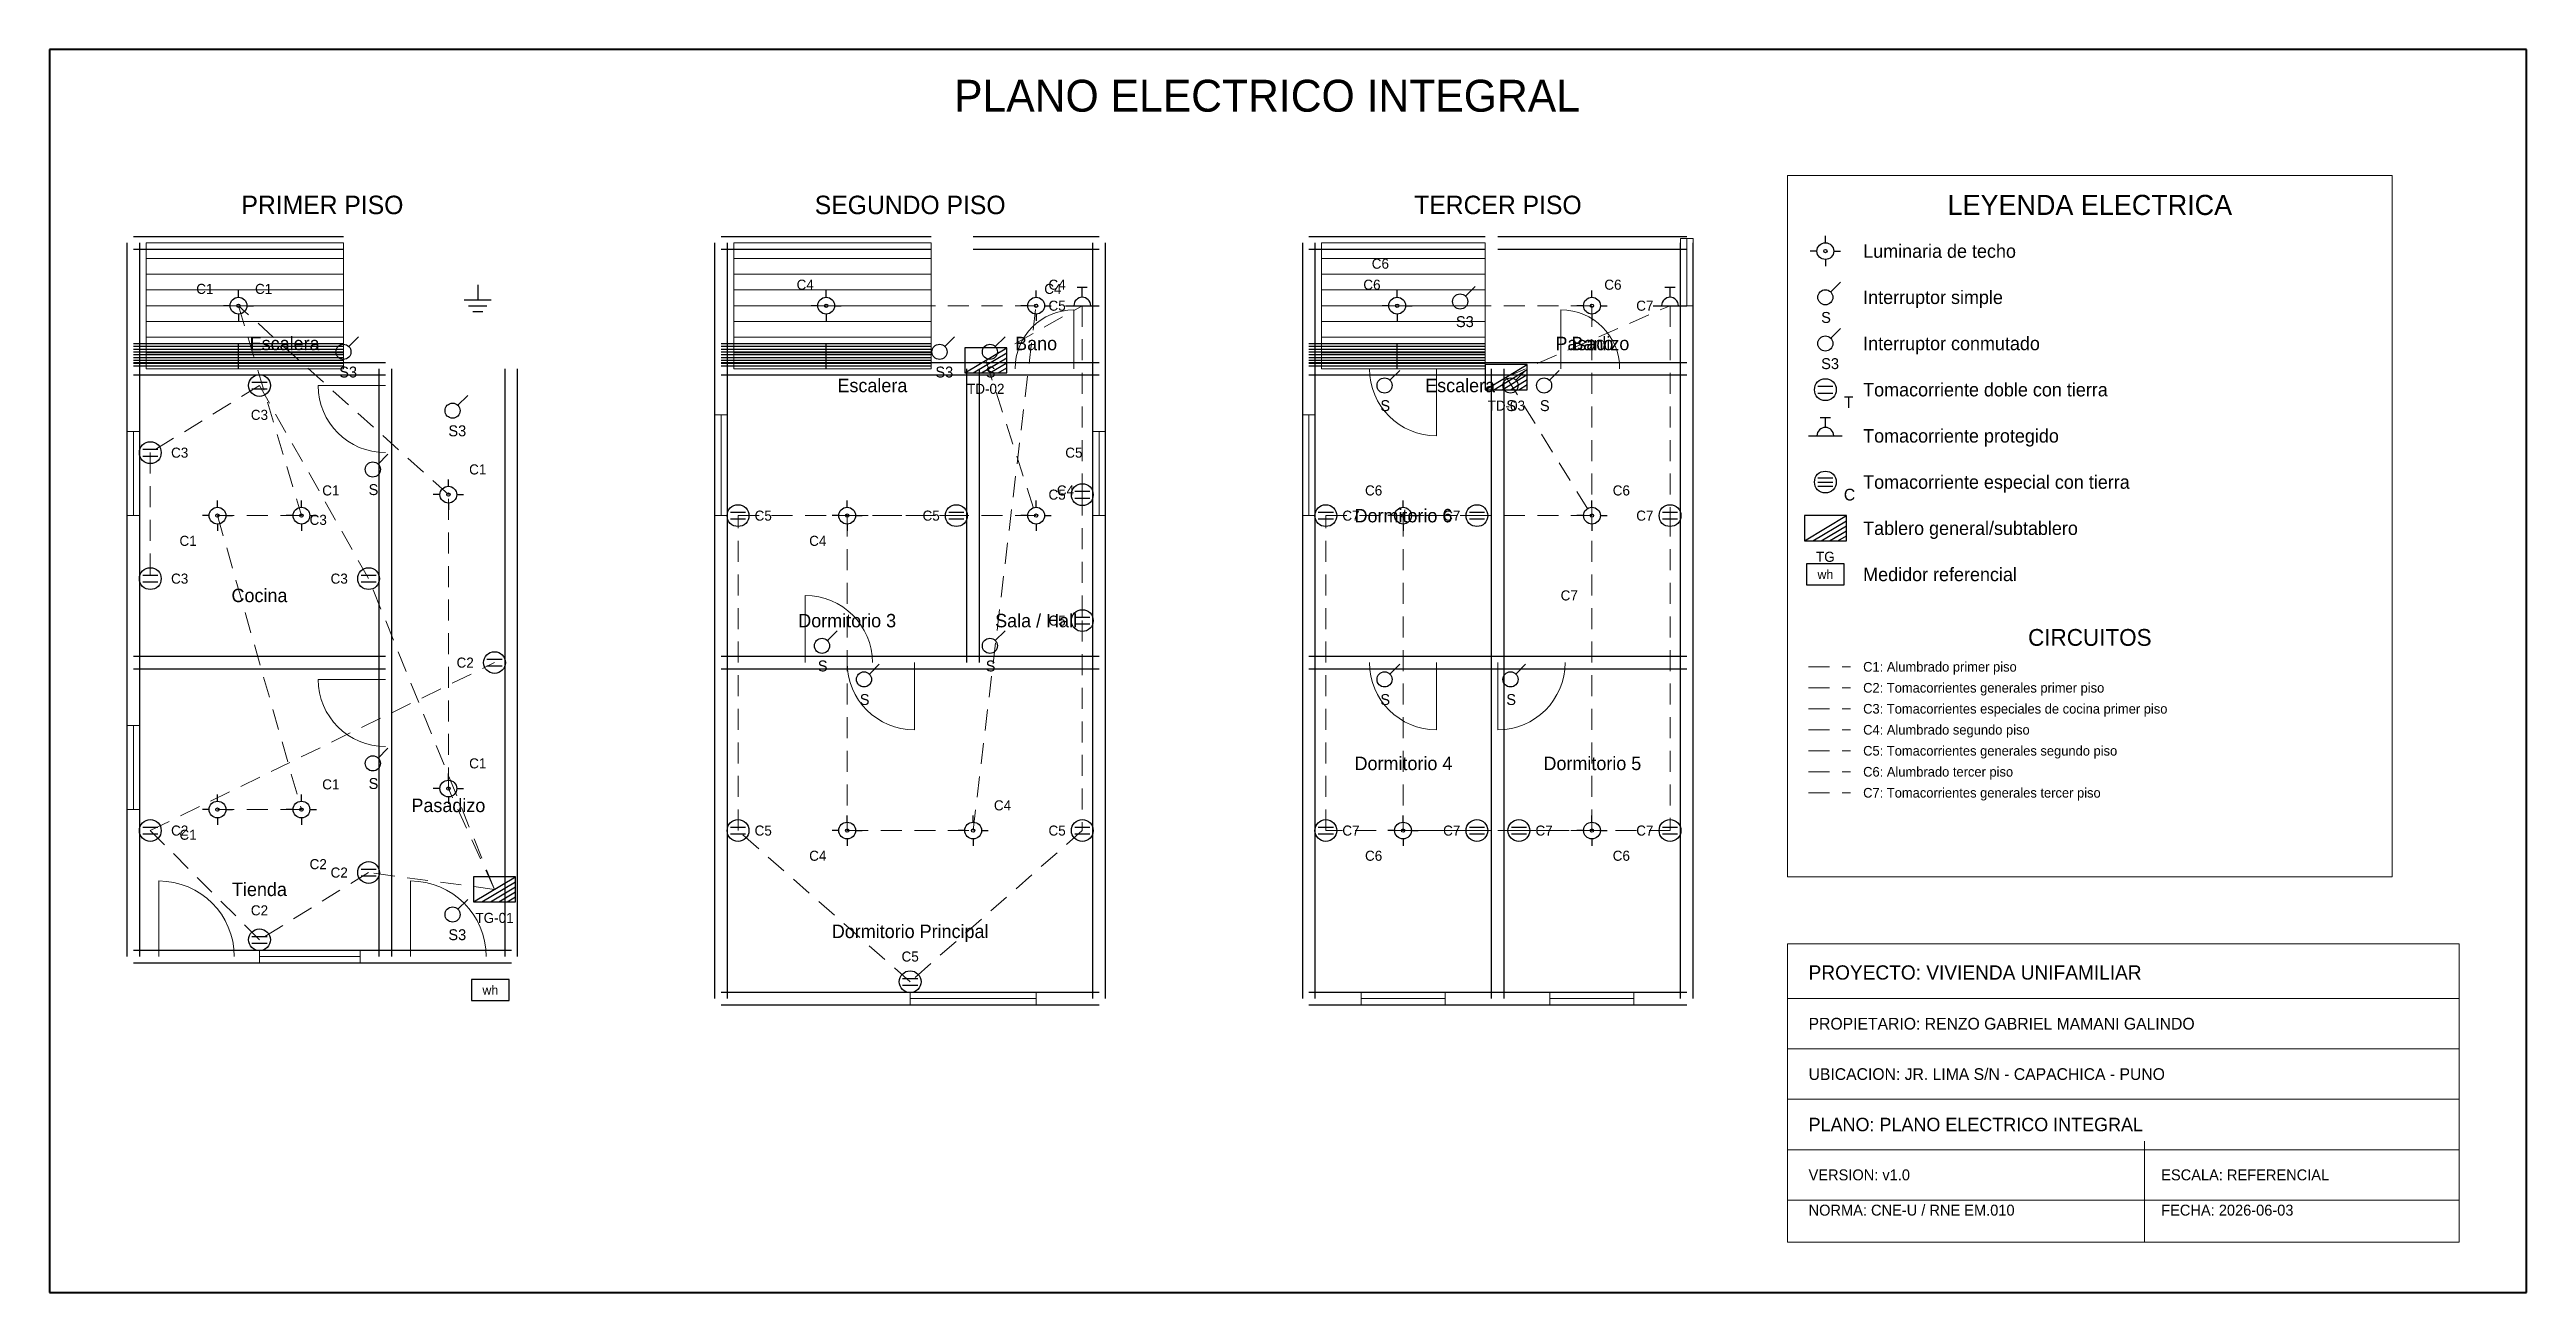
# Model space of a CAD drawing. Header units: metres. Extents: x -1 to 28.5, y -1 to 13.8.
import ezdxf
from ezdxf.enums import TextEntityAlignment as Align

# ---------------------------------------------------------------- set-up
doc = ezdxf.new("R2010")
doc.units = ezdxf.units.M
doc.linetypes.add('DASHED', pattern=[0.4, 0.25, -0.15])
for name, color, linetype, lineweight, true_color in [('ARQ_ESCALERAS', 7, 'CONTINUOUS', 15, 0x787878), ('ARQ_MUROS', 7, 'CONTINUOUS', 25, 0x141414), ('ARQ_PUERTAS', 7, 'CONTINUOUS', 15, 0x787878), ('ARQ_TEXTOS', 7, 'CONTINUOUS', 13, 0x787878), ('ARQ_VENTANAS', 7, 'CONTINUOUS', 15, 0x1496aa), ('ELEC_CIRCUITO_C1', 7, 'DASHED', 20, 0xdc7d19), ('ELEC_CIRCUITO_C2', 7, 'DASHED', 20, 0x2355b4), ('ELEC_CIRCUITO_C3', 7, 'DASHED', 20, 0xc81e1e), ('ELEC_CIRCUITO_C4', 7, 'DASHED', 20, 0xdc7d19), ('ELEC_CIRCUITO_C5', 7, 'DASHED', 20, 0x2355b4), ('ELEC_CIRCUITO_C6', 7, 'DASHED', 20, 0xdc7d19), ('ELEC_CIRCUITO_C7', 7, 'DASHED', 20, 0x2355b4), ('ELEC_INTERRUPTORES', 7, 'CONTINUOUS', 25, 0xdc7d19), ('ELEC_LEYENDA', 7, 'CONTINUOUS', 18, 0x141414), ('ELEC_LUMINARIAS', 7, 'CONTINUOUS', 25, 0xdc7d19), ('ELEC_MEDIDOR', 7, 'CONTINUOUS', 25, 0x1e8246), ('ELEC_PUESTA_TIERRA', 7, 'CONTINUOUS', 25, 0x1e8246), ('ELEC_ROTULO', 7, 'CONTINUOUS', 20, 0x141414), ('ELEC_TABLEROS', 7, 'CONTINUOUS', 30, 0xc81e1e), ('ELEC_TEXTOS', 7, 'CONTINUOUS', 13, 0x141414), ('ELEC_TOMACORRIENTES', 7, 'CONTINUOUS', 25, 0x2355b4), ('MARCO', 7, 'CONTINUOUS', 40, 0x141414)]:
    doc.layers.add(name, color=color, linetype=linetype, lineweight=lineweight, true_color=true_color)

msp = doc.modelspace()

# ---------------------------------------------------------------- texts
at = {"layer": 'ARQ_TEXTOS'}
for s, p in [('Escalera', (1.8, 10.3)), ('Bano', (10.75, 10.3)), ('Pasadizo', (17.375, 10.3)), ('Bano', (17.375, 10.3)), ('Escalera', (8.8, 9.8)), ('Escalera', (15.8, 9.8)), ('Dormitorio 6', (15.125, 8.25)), ('Cocina', (1.5, 7.3)), ('Dormitorio 3', (8.5, 7)), ('Sala / Hall', (10.75, 7)), ('Dormitorio 4', (15.125, 5.3)), ('Dormitorio 5', (17.375, 5.3)), ('Pasadizo', (3.75, 4.8)), ('Tienda', (1.5, 3.8)), ('Dormitorio Principal', (9.25, 3.3))]:
    msp.add_text(s, height=0.16, dxfattribs=at).set_placement(p, align=Align.MIDDLE_CENTER)
at = {"layer": 'ELEC_INTERRUPTORES'}
for s, p in [('S3', (15.75, 10.56)), ('S', (20.1, 10.61)), ('S3', (20.1, 10.06)), ('S3', (2.45, 9.96)), ('S3', (9.55, 9.96)), ('S', (10.15, 9.96)), ('S', (14.85, 9.56)), ('S', (16.35, 9.56)), ('S', (16.75, 9.56)), ('S3', (3.75, 9.26)), ('S', (2.8, 8.56)), ('S', (8.15, 6.46)), ('S', (10.15, 6.46)), ('S', (8.65, 6.06)), ('S', (14.85, 6.06)), ('S', (16.35, 6.06)), ('S', (2.8, 5.06)), ('S3', (3.75, 3.26))]:
    msp.add_text(s, height=0.13, dxfattribs=at).set_placement(p, align=Align.MIDDLE_LEFT)
at = {"layer": 'ELEC_LEYENDA'}
for s, height, p in [('LEYENDA ELECTRICA', 0.24, (23.3, 11.95)), ('CIRCUITOS', 0.2, (23.3, 6.8))]:
    msp.add_text(s, height=height, dxfattribs=at).set_placement(p, align=Align.MIDDLE_CENTER)
for s, height, p in [('Luminaria de techo', 0.16, (20.6, 11.4)), ('Interruptor simple', 0.16, (20.6, 10.85)), ('Interruptor conmutado', 0.16, (20.6, 10.3)), ('Tomacorriente doble con tierra', 0.16, (20.6, 9.75)), ('Tomacorriente protegido', 0.16, (20.6, 9.2)), ('Tomacorriente especial con tierra', 0.16, (20.6, 8.65)), ('Tablero general/subtablero', 0.16, (20.6, 8.1)), ('Medidor referencial', 0.16, (20.6, 7.55)), ('C1: Alumbrado primer piso', 0.115, (20.6, 6.45)), ('C2: Tomacorrientes generales primer piso', 0.115, (20.6, 6.2)), ('C3: Tomacorrientes especiales de cocina primer piso', 0.115, (20.6, 5.95)), ('C4: Alumbrado segundo piso', 0.115, (20.6, 5.7)), ('C5: Tomacorrientes generales segundo piso', 0.115, (20.6, 5.45)), ('C6: Alumbrado tercer piso', 0.115, (20.6, 5.2)), ('C7: Tomacorrientes generales tercer piso', 0.115, (20.6, 4.95))]:
    msp.add_text(s, height=height, dxfattribs=at).set_placement(p, align=Align.MIDDLE_LEFT)
at = {"layer": 'ELEC_MEDIDOR'}
for p in [(20.15, 7.55), (4.25, 2.6)]:
    msp.add_text('wh', height=0.11, dxfattribs=at).set_placement(p, align=Align.MIDDLE_CENTER)
at = {"layer": 'ELEC_ROTULO'}
msp.add_text('PLANO ELECTRICO INTEGRAL', height=0.38, dxfattribs=at).set_placement((13.5, 13.25), align=Align.MIDDLE_CENTER)
for s, height, p in [('PROYECTO: VIVIENDA UNIFAMILIAR', 0.17, (19.95, 2.81)), ('PROPIETARIO: RENZO GABRIEL MAMANI GALINDO', 0.14, (19.95, 2.2)), ('UBICACION: JR. LIMA S/N - CAPACHICA - PUNO', 0.14, (19.95, 1.6)), ('PLANO: PLANO ELECTRICO INTEGRAL', 0.16, (19.95, 1)), ('VERSION: v1.0', 0.13, (19.95, 0.4)), ('ESCALA: REFERENCIAL', 0.13, (24.15, 0.4)), ('NORMA: CNE-U / RNE EM.010', 0.13, (19.95, -0.02)), ('FECHA: 2026-06-03', 0.13, (24.15, -0.02))]:
    msp.add_text(s, height=height, dxfattribs=at).set_placement(p, align=Align.MIDDLE_LEFT)
at = {"layer": 'ELEC_TABLEROS'}
for s, p in [('TD-02', (10.15, 9.76)), ('TD-03', (16.35, 9.56)), ('TG', (20.15, 7.76)), ('TG-01', (4.3, 3.46))]:
    msp.add_text(s, height=0.12, dxfattribs=at).set_placement(p, align=Align.MIDDLE_CENTER)
at = {"layer": 'ELEC_TEXTOS'}
for s, height, p in [('PRIMER PISO', 0.22, (2.25, 11.95)), ('SEGUNDO PISO', 0.22, (9.25, 11.95)), ('TERCER PISO', 0.22, (16.25, 11.95)), ('C6', 0.12, (14.85, 11.25)), ('C1', 0.12, (0.85, 10.95)), ('C1', 0.12, (1.55, 10.95)), ('C4', 0.12, (8, 11)), ('C4', 0.12, (10.95, 10.95)), ('C4', 0.12, (11, 11)), ('C6', 0.12, (14.75, 11)), ('C6', 0.12, (17.62, 11)), ('C5', 0.12, (11, 10.75)), ('C7', 0.12, (18, 10.75)), ('C3', 0.12, (1.5, 9.45)), ('C3', 0.12, (0.55, 9)), ('C1', 0.12, (4.1, 8.8)), ('C5', 0.12, (11.2, 9)), ('C1', 0.12, (2.35, 8.55)), ('C5', 0.12, (11, 8.5)), ('C4', 0.12, (11.1, 8.55)), ('C6', 0.12, (14.77, 8.55)), ('C6', 0.12, (17.72, 8.55)), ('C3', 0.12, (2.2, 8.2)), ('C5', 0.12, (7.5, 8.25)), ('C5', 0.12, (9.5, 8.25)), ('C7', 0.12, (14.5, 8.25)), ('C7', 0.12, (15.7, 8.25)), ('C7', 0.12, (18, 8.25)), ('C1', 0.12, (0.65, 7.95)), ('C4', 0.12, (8.15, 7.95)), ('C3', 0.12, (0.55, 7.5)), ('C3', 0.12, (2.45, 7.5)), ('C7', 0.12, (17.1, 7.3)), ('C5', 0.12, (11, 7)), ('C2', 0.12, (3.95, 6.5)), ('C1', 0.12, (4.1, 5.3)), ('C1', 0.12, (2.35, 5.05)), ('C4', 0.12, (10.35, 4.8)), ('C2', 0.12, (0.55, 4.5)), ('C1', 0.12, (0.65, 4.45)), ('C5', 0.12, (7.5, 4.5)), ('C5', 0.12, (11, 4.5)), ('C7', 0.12, (14.5, 4.5)), ('C7', 0.12, (15.7, 4.5)), ('C7', 0.12, (16.8, 4.5)), ('C7', 0.12, (18, 4.5)), ('C2', 0.12, (2.2, 4.1)), ('C4', 0.12, (8.15, 4.2)), ('C6', 0.12, (14.77, 4.2)), ('C6', 0.12, (17.72, 4.2)), ('C2', 0.12, (2.45, 4)), ('C2', 0.12, (1.5, 3.55)), ('C5', 0.12, (9.25, 3))]:
    msp.add_text(s, height=height, dxfattribs=at).set_placement(p, align=Align.MIDDLE_CENTER)
at = {"layer": 'ELEC_TOMACORRIENTES'}
for s, p in [('T', (20.37, 9.6)), ('C', (20.37, 8.5))]:
    msp.add_text(s, height=0.14, dxfattribs=at).set_placement(p, align=Align.MIDDLE_LEFT)

# ---------------------------------------------------------------- linework, layer by layer
at = {"layer": 'ARQ_ESCALERAS'}
for p, q in [((0.15, 10), (0.15, 11.5)), ((0.15, 11.5), (2.5, 11.5)), ((0.15, 11.312), (2.5, 11.312)), ((2.5, 10), (2.5, 11.5)), ((7.15, 10), (7.15, 11.5)), ((7.15, 11.5), (9.5, 11.5)), ((7.15, 11.312), (9.5, 11.312)), ((9.5, 10), (9.5, 11.5)), ((14.15, 10), (14.15, 11.5)), ((14.15, 11.5), (16.1, 11.5)), ((14.15, 11.312), (16.1, 11.312)), ((16.1, 10), (16.1, 11.5)), ((0.15, 11.125), (2.5, 11.125)), ((0.15, 10.938), (2.5, 10.938)), ((7.15, 11.125), (9.5, 11.125)), ((7.15, 10.938), (9.5, 10.938)), ((14.15, 11.125), (16.1, 11.125)), ((14.15, 10.938), (16.1, 10.938)), ((0.15, 10.75), (2.5, 10.75)), ((7.15, 10.75), (9.5, 10.75)), ((14.15, 10.75), (16.1, 10.75)), ((0.15, 10.562), (2.5, 10.562)), ((0.15, 10.375), (2.5, 10.375)), ((7.15, 10.562), (9.5, 10.562)), ((7.15, 10.375), (9.5, 10.375)), ((14.15, 10.562), (16.1, 10.562)), ((14.15, 10.375), (16.1, 10.375)), ((0.15, 10.188), (2.5, 10.188)), ((7.15, 10.188), (9.5, 10.188)), ((14.15, 10.188), (16.1, 10.188)), ((0.15, 10), (2.5, 10)), ((7.15, 10), (9.5, 10)), ((14.15, 10), (16.1, 10))]:
    msp.add_line(p, q, dxfattribs=at)
at = {"layer": 'ARQ_MUROS'}
for p, q in [((0, 11.575), (2.5, 11.575)), ((7, 11.575), (9.5, 11.575)), ((10, 11.575), (11.5, 11.575)), ((14, 11.575), (16.1, 11.575)), ((16.25, 11.575), (18.5, 11.575)), ((-0.075, 10), (-0.075, 11.5)), ((0, 11.425), (2.5, 11.425)), ((0.075, 10), (0.075, 11.5)), ((6.925, 10), (6.925, 11.5)), ((7, 11.425), (9.5, 11.425)), ((7.075, 10), (7.075, 11.5)), ((10, 11.425), (11.5, 11.425)), ((11.425, 10), (11.425, 11.5)), ((11.575, 10), (11.575, 11.5)), ((13.925, 10), (13.925, 11.5)), ((14, 11.425), (16.1, 11.425)), ((14.075, 10), (14.075, 11.5)), ((16.25, 11.425), (18.5, 11.425)), ((18.425, 10), (18.425, 11.5)), ((18.575, 10), (18.575, 11.5)), ((0, 10.3), (2.5, 10.3)), ((0, 10.267), (1.25, 10.267)), ((0, 10.233), (1.25, 10.233)), ((0, 10.2), (1.25, 10.2)), ((0, 10.167), (1.25, 10.167)), ((0, 10.133), (1.25, 10.133)), ((0, 10.1), (1.25, 10.1)), ((0, 10.075), (3, 10.075)), ((0, 10.075), (2.5, 10.075)), ((0, 10.067), (1.25, 10.067)), ((0, 10.033), (1.25, 10.033)), ((1.25, 10), (1.25, 10.3)), ((1.25, 10.267), (2.5, 10.267)), ((1.25, 10.233), (2.5, 10.233)), ((1.25, 10.2), (2.5, 10.2)), ((1.25, 10.167), (2.5, 10.167)), ((1.25, 10.133), (2.5, 10.133)), ((1.25, 10.1), (2.5, 10.1)), ((1.25, 10.067), (2.5, 10.067)), ((1.25, 10.033), (2.5, 10.033)), ((7, 10.3), (9.5, 10.3)), ((7, 10.267), (8.25, 10.267)), ((7, 10.233), (8.25, 10.233)), ((7, 10.2), (8.25, 10.2)), ((7, 10.167), (8.25, 10.167)), ((7, 10.133), (8.25, 10.133)), ((7, 10.1), (8.25, 10.1)), ((7, 10.075), (9.5, 10.075)), ((7, 10.075), (10, 10.075)), ((7, 10.067), (8.25, 10.067)), ((7, 10.033), (8.25, 10.033)), ((8.25, 10), (8.25, 10.3)), ((8.25, 10.267), (9.5, 10.267)), ((8.25, 10.233), (9.5, 10.233)), ((8.25, 10.2), (9.5, 10.2)), ((8.25, 10.167), (9.5, 10.167)), ((8.25, 10.133), (9.5, 10.133)), ((8.25, 10.1), (9.5, 10.1)), ((8.25, 10.067), (9.5, 10.067)), ((8.25, 10.033), (9.5, 10.033)), ((10, 10.075), (11.5, 10.075)), ((14, 10.3), (16.1, 10.3)), ((14, 10.267), (15.05, 10.267)), ((14, 10.233), (15.05, 10.233)), ((14, 10.2), (15.05, 10.2)), ((14, 10.167), (15.05, 10.167)), ((14, 10.133), (15.05, 10.133)), ((14, 10.1), (15.05, 10.1)), ((14, 10.075), (16.25, 10.075)), ((14, 10.075), (16.1, 10.075)), ((14, 10.067), (15.05, 10.067)), ((14, 10.033), (15.05, 10.033)), ((15.05, 10), (15.05, 10.3)), ((15.05, 10.267), (16.1, 10.267)), ((15.05, 10.233), (16.1, 10.233)), ((15.05, 10.2), (16.1, 10.2)), ((15.05, 10.167), (16.1, 10.167)), ((15.05, 10.133), (16.1, 10.133)), ((15.05, 10.1), (16.1, 10.1)), ((15.05, 10.067), (16.1, 10.067)), ((15.05, 10.033), (16.1, 10.033)), ((16.25, 10.075), (18.5, 10.075)), ((-0.075, 6.5), (-0.075, 10)), ((0, 9.925), (3, 9.925)), ((0, 9.925), (2.5, 9.925)), ((0.075, 6.5), (0.075, 10)), ((2.925, 6.5), (2.925, 10)), ((2.925, 3), (2.925, 10)), ((3.075, 6.5), (3.075, 10)), ((3.075, 3), (3.075, 10)), ((4.425, 3), (4.425, 10)), ((4.575, 3), (4.575, 10)), ((6.925, 6.5), (6.925, 10)), ((7, 9.925), (9.5, 9.925)), ((7, 9.925), (10, 9.925)), ((7.075, 6.5), (7.075, 10)), ((9.925, 6.5), (9.925, 10)), ((10, 9.925), (11.5, 9.925)), ((10.075, 6.5), (10.075, 10)), ((11.425, 6.5), (11.425, 10)), ((11.575, 6.5), (11.575, 10)), ((13.925, 6.5), (13.925, 10)), ((14, 9.925), (16.25, 9.925)), ((14, 9.925), (16.1, 9.925)), ((14.075, 6.5), (14.075, 10)), ((16.175, 6.5), (16.175, 10)), ((16.25, 9.925), (18.5, 9.925)), ((16.325, 6.5), (16.325, 10)), ((18.425, 6.5), (18.425, 10)), ((18.575, 6.5), (18.575, 10)), ((-0.075, 3), (-0.075, 6.5)), ((0, 6.575), (3, 6.575)), ((0.075, 3), (0.075, 6.5)), ((2.925, 3), (2.925, 6.5)), ((3.075, 3), (3.075, 6.5)), ((6.925, 2.5), (6.925, 6.5)), ((7, 6.575), (10, 6.575)), ((7, 6.575), (11.5, 6.575)), ((7.075, 2.5), (7.075, 6.5)), ((10, 6.575), (11.5, 6.575)), ((11.425, 2.5), (11.425, 6.5)), ((11.575, 2.5), (11.575, 6.5)), ((13.925, 2.5), (13.925, 6.5)), ((14, 6.575), (16.25, 6.575)), ((14.075, 2.5), (14.075, 6.5)), ((16.175, 2.5), (16.175, 6.5)), ((16.25, 6.575), (18.5, 6.575)), ((16.325, 2.5), (16.325, 6.5)), ((18.425, 2.5), (18.425, 6.5)), ((18.575, 2.5), (18.575, 6.5)), ((0, 6.425), (3, 6.425)), ((7, 6.425), (10, 6.425)), ((7, 6.425), (11.5, 6.425)), ((10, 6.425), (11.5, 6.425)), ((14, 6.425), (16.25, 6.425)), ((16.25, 6.425), (18.5, 6.425)), ((0, 3.075), (3, 3.075)), ((3, 3.075), (4.5, 3.075)), ((0, 2.925), (3, 2.925)), ((3, 2.925), (4.5, 2.925)), ((7, 2.575), (11.5, 2.575)), ((7, 2.425), (11.5, 2.425)), ((14, 2.575), (16.25, 2.575)), ((14, 2.425), (16.25, 2.425)), ((16.25, 2.575), (18.5, 2.575)), ((16.25, 2.425), (18.5, 2.425))]:
    msp.add_line(p, q, dxfattribs=at)
at = {"layer": 'ARQ_PUERTAS'}
for p, q in [((11.2, 10), (11.2, 10.7)), ((17, 10), (17, 10.7)), ((3, 9.8), (2.2, 9.8)), ((15.52, 10), (15.52, 9.2)), ((8, 6.5), (8, 7.3)), ((9.3, 6.5), (9.3, 5.7)), ((15.52, 6.5), (15.52, 5.7)), ((16.25, 6.5), (16.25, 5.7)), ((3, 6.3), (2.2, 6.3)), ((0.3, 3), (0.3, 3.9)), ((3.3, 3), (3.3, 3.9))]:
    msp.add_line(p, q, dxfattribs=at)
for centre, radius, start, end in [((11.2, 10), 0.7, 90, 180), ((17, 10), 0.7, 0, 90), ((3, 9.8), 0.8, 180, -90), ((15.52, 10), 0.8, 180, -90), ((8, 6.5), 0.8, 0, 90), ((9.3, 6.5), 0.8, 180, -90), ((15.52, 6.5), 0.8, 180, -90), ((16.25, 6.5), 0.8, -90, 0), ((3, 6.3), 0.8, 180, -90), ((0.3, 3), 0.9, 0, 90), ((3.3, 3), 0.9, 0, 90)]:
    msp.add_arc(centre, radius, start, end, dxfattribs=at)
at = {"layer": 'ARQ_VENTANAS'}
for p, q in [((18.575, 11.55), (18.425, 11.55)), ((18.425, 11.55), (18.425, 10.75)), ((18.5, 10.75), (18.5, 11.55)), ((18.575, 10.75), (18.575, 11.55)), ((18.425, 10.75), (18.575, 10.75)), ((7.075, 9.45), (6.925, 9.45)), ((6.925, 9.45), (6.925, 8.25)), ((7, 8.25), (7, 9.45)), ((7.075, 8.25), (7.075, 9.45)), ((14.075, 9.45), (13.925, 9.45)), ((13.925, 9.45), (13.925, 8.25)), ((14, 8.25), (14, 9.45)), ((14.075, 8.25), (14.075, 9.45)), ((0.075, 9.25), (-0.075, 9.25)), ((-0.075, 9.25), (-0.075, 8.25)), ((0, 8.25), (0, 9.25)), ((0.075, 8.25), (0.075, 9.25)), ((11.575, 9.25), (11.425, 9.25)), ((11.425, 9.25), (11.425, 8.25)), ((11.5, 8.25), (11.5, 9.25)), ((11.575, 8.25), (11.575, 9.25)), ((-0.075, 8.25), (0.075, 8.25)), ((6.925, 8.25), (7.075, 8.25)), ((11.425, 8.25), (11.575, 8.25)), ((13.925, 8.25), (14.075, 8.25)), ((0.075, 5.75), (-0.075, 5.75)), ((-0.075, 5.75), (-0.075, 4.75)), ((0, 4.75), (0, 5.75)), ((0.075, 4.75), (0.075, 5.75)), ((-0.075, 4.75), (0.075, 4.75)), ((2.7, 3.075), (1.5, 3.075)), ((1.5, 3.075), (1.5, 2.925)), ((1.5, 3), (2.7, 3)), ((2.7, 2.925), (2.7, 3.075)), ((1.5, 2.925), (2.7, 2.925)), ((10.75, 2.575), (9.25, 2.575)), ((9.25, 2.575), (9.25, 2.425)), ((9.25, 2.5), (10.75, 2.5)), ((9.25, 2.425), (10.75, 2.425)), ((10.75, 2.425), (10.75, 2.575)), ((15.62, 2.575), (14.62, 2.575)), ((14.62, 2.575), (14.62, 2.425)), ((14.62, 2.5), (15.62, 2.5)), ((14.62, 2.425), (15.62, 2.425)), ((15.62, 2.425), (15.62, 2.575)), ((17.87, 2.575), (16.87, 2.575)), ((16.87, 2.575), (16.87, 2.425)), ((16.87, 2.5), (17.87, 2.5)), ((16.87, 2.425), (17.87, 2.425)), ((17.87, 2.425), (17.87, 2.575))]:
    msp.add_line(p, q, dxfattribs=at)
at = {"layer": 'ELEC_CIRCUITO_C1', "linetype": 'DASHED', "true_color": 0xdc7d19}
for p, q in [((3.75, 8.5), (1.25, 10.75)), ((1.25, 10.75), (2, 8.25)), ((3.75, 5), (3.75, 8.5)), ((2, 8.25), (1, 8.25)), ((1, 8.25), (2, 4.75)), ((19.95, 6.45), (20.45, 6.45)), ((2, 4.75), (1, 4.75)), ((4.3, 3.8), (3.75, 5))]:
    msp.add_line(p, q, dxfattribs=at)
at = {"layer": 'ELEC_CIRCUITO_C2', "linetype": 'DASHED', "true_color": 0x2355b4}
for p, q in [((0.2, 4.5), (4.3, 6.5)), ((19.95, 6.2), (20.45, 6.2)), ((1.5, 3.2), (0.2, 4.5)), ((2.8, 4), (1.5, 3.2)), ((4.3, 3.8), (2.8, 4))]:
    msp.add_line(p, q, dxfattribs=at)
at = {"layer": 'ELEC_CIRCUITO_C3', "linetype": 'DASHED', "true_color": 0xc81e1e}
for p, q in [((1.5, 9.8), (0.2, 9)), ((2.8, 7.5), (1.5, 9.8)), ((0.2, 9), (0.2, 7.5)), ((4.3, 3.8), (2.8, 7.5)), ((19.95, 5.95), (20.45, 5.95))]:
    msp.add_line(p, q, dxfattribs=at)
at = {"layer": 'ELEC_CIRCUITO_C4', "linetype": 'DASHED', "true_color": 0xdc7d19}
for p, q in [((10.75, 10.75), (8.25, 10.75)), ((10, 4.5), (10.75, 10.75)), ((10.15, 10.1), (10.75, 8.25)), ((10.75, 8.25), (8.5, 8.25)), ((8.5, 8.25), (8.5, 4.5)), ((19.95, 5.7), (20.45, 5.7)), ((8.5, 4.5), (10, 4.5))]:
    msp.add_line(p, q, dxfattribs=at)
at = {"layer": 'ELEC_CIRCUITO_C5', "linetype": 'DASHED', "true_color": 0x2355b4}
for p, q in [((10.15, 10.1), (11.3, 10.75)), ((11.3, 10.75), (11.3, 8.5)), ((11.3, 8.5), (11.3, 7)), ((7.2, 4.5), (7.2, 8.25)), ((7.2, 8.25), (9.8, 8.25)), ((11.3, 7), (11.3, 4.5)), ((19.95, 5.45), (20.45, 5.45)), ((9.25, 2.7), (7.2, 4.5)), ((11.3, 4.5), (9.25, 2.7))]:
    msp.add_line(p, q, dxfattribs=at)
at = {"layer": 'ELEC_CIRCUITO_C6', "linetype": 'DASHED', "true_color": 0xdc7d19}
for p, q in [((17.37, 10.75), (15.05, 10.75)), ((17.37, 4.5), (17.37, 10.75)), ((16.35, 9.9), (17.37, 8.25)), ((17.37, 8.25), (15.12, 8.25)), ((15.12, 8.25), (15.12, 4.5)), ((19.95, 5.2), (20.45, 5.2)), ((15.12, 4.5), (17.37, 4.5))]:
    msp.add_line(p, q, dxfattribs=at)
at = {"layer": 'ELEC_CIRCUITO_C7', "linetype": 'DASHED', "true_color": 0x2355b4}
for p, q in [((16.35, 9.9), (18.3, 10.75)), ((18.3, 10.75), (18.3, 8.25)), ((14.2, 4.5), (14.2, 8.25)), ((14.2, 8.25), (16, 8.25)), ((18.3, 8.25), (18.3, 4.5)), ((19.95, 4.95), (20.45, 4.95)), ((16, 4.5), (14.2, 4.5)), ((16.5, 4.5), (16, 4.5)), ((18.3, 4.5), (16.5, 4.5))]:
    msp.add_line(p, q, dxfattribs=at)
at = {"layer": 'ELEC_INTERRUPTORES', "true_color": 0xdc7d19}
for p, q in [((15.86, 10.86), (15.98, 10.98)), ((20.21, 10.91), (20.33, 11.03)), ((2.56, 10.26), (2.68, 10.38)), ((9.66, 10.26), (9.78, 10.38)), ((10.26, 10.26), (10.38, 10.38)), ((20.21, 10.36), (20.33, 10.48)), ((14.96, 9.86), (15.08, 9.98)), ((16.46, 9.86), (16.58, 9.98)), ((16.86, 9.86), (16.98, 9.98)), ((3.86, 9.56), (3.98, 9.68)), ((2.91, 8.86), (3.03, 8.98)), ((8.26, 6.76), (8.38, 6.88)), ((10.26, 6.76), (10.38, 6.88)), ((8.76, 6.36), (8.88, 6.48)), ((14.96, 6.36), (15.08, 6.48)), ((16.46, 6.36), (16.58, 6.48)), ((2.91, 5.36), (3.03, 5.48)), ((3.86, 3.56), (3.98, 3.68))]:
    msp.add_line(p, q, dxfattribs=at)
for centre in [(20.15, 10.85), (15.8, 10.8), (20.15, 10.3), (2.5, 10.2), (9.6, 10.2), (10.2, 10.2), (14.9, 9.8), (16.4, 9.8), (16.8, 9.8), (3.8, 9.5), (2.85, 8.8), (8.2, 6.7), (10.2, 6.7), (8.7, 6.3), (14.9, 6.3), (16.4, 6.3), (2.85, 5.3), (3.8, 3.5)]:
    msp.add_circle(centre, 0.09, dxfattribs=at)
at = {"layer": 'ELEC_LEYENDA', "true_color": 0x141414}
for p, q in [((26.9, 12.3), (19.7, 12.3)), ((19.7, 12.3), (19.7, 3.95)), ((26.9, 3.95), (26.9, 12.3)), ((19.7, 3.95), (26.9, 3.95))]:
    msp.add_line(p, q, dxfattribs=at)
at = {"layer": 'ELEC_LUMINARIAS', "true_color": 0xdc7d19}
for p, q in [((20.15, 11.5), (20.15, 11.58)), ((20.05, 11.4), (19.97, 11.4)), ((20.15, 11.3), (20.15, 11.22)), ((20.25, 11.4), (20.33, 11.4)), ((1.25, 10.85), (1.25, 10.93)), ((8.25, 10.85), (8.25, 10.93)), ((10.75, 10.85), (10.75, 10.93)), ((15.05, 10.85), (15.05, 10.93)), ((17.37, 10.85), (17.37, 10.93)), ((1.15, 10.75), (1.07, 10.75)), ((1.25, 10.65), (1.25, 10.57)), ((1.35, 10.75), (1.43, 10.75)), ((8.15, 10.75), (8.07, 10.75)), ((8.25, 10.65), (8.25, 10.57)), ((8.35, 10.75), (8.43, 10.75)), ((10.65, 10.75), (10.57, 10.75)), ((10.75, 10.65), (10.75, 10.57)), ((10.85, 10.75), (10.93, 10.75)), ((14.95, 10.75), (14.87, 10.75)), ((15.05, 10.65), (15.05, 10.57)), ((15.15, 10.75), (15.23, 10.75)), ((17.27, 10.75), (17.19, 10.75)), ((17.37, 10.65), (17.37, 10.57)), ((17.47, 10.75), (17.55, 10.75)), ((3.75, 8.6), (3.75, 8.68)), ((1, 8.35), (1, 8.43)), ((2, 8.35), (2, 8.43)), ((3.65, 8.5), (3.57, 8.5)), ((3.75, 8.4), (3.75, 8.32)), ((3.85, 8.5), (3.93, 8.5)), ((8.5, 8.35), (8.5, 8.43)), ((10.75, 8.35), (10.75, 8.43)), ((15.12, 8.35), (15.12, 8.43)), ((17.37, 8.35), (17.37, 8.43)), ((0.9, 8.25), (0.82, 8.25)), ((1, 8.15), (1, 8.07)), ((1.1, 8.25), (1.18, 8.25)), ((1.9, 8.25), (1.82, 8.25)), ((2, 8.15), (2, 8.07)), ((2.1, 8.25), (2.18, 8.25)), ((8.4, 8.25), (8.32, 8.25)), ((8.5, 8.15), (8.5, 8.07)), ((8.6, 8.25), (8.68, 8.25)), ((10.65, 8.25), (10.57, 8.25)), ((10.75, 8.15), (10.75, 8.07)), ((10.85, 8.25), (10.93, 8.25)), ((15.02, 8.25), (14.94, 8.25)), ((15.12, 8.15), (15.12, 8.07)), ((15.22, 8.25), (15.3, 8.25)), ((17.27, 8.25), (17.19, 8.25)), ((17.37, 8.15), (17.37, 8.07)), ((17.47, 8.25), (17.55, 8.25)), ((3.75, 5.1), (3.75, 5.18)), ((0.9, 4.75), (0.82, 4.75)), ((1, 4.85), (1, 4.93)), ((1.1, 4.75), (1.18, 4.75)), ((1.9, 4.75), (1.82, 4.75)), ((2, 4.85), (2, 4.93)), ((2.1, 4.75), (2.18, 4.75)), ((3.65, 5), (3.57, 5)), ((3.75, 4.9), (3.75, 4.82)), ((3.85, 5), (3.93, 5)), ((1, 4.65), (1, 4.57)), ((2, 4.65), (2, 4.57)), ((8.4, 4.5), (8.32, 4.5)), ((8.5, 4.6), (8.5, 4.68)), ((8.6, 4.5), (8.68, 4.5)), ((9.9, 4.5), (9.82, 4.5)), ((10, 4.6), (10, 4.68)), ((10.1, 4.5), (10.18, 4.5)), ((15.02, 4.5), (14.94, 4.5)), ((15.12, 4.6), (15.12, 4.68)), ((15.22, 4.5), (15.3, 4.5)), ((17.27, 4.5), (17.19, 4.5)), ((17.37, 4.6), (17.37, 4.68)), ((17.47, 4.5), (17.55, 4.5)), ((8.5, 4.4), (8.5, 4.32)), ((10, 4.4), (10, 4.32)), ((15.12, 4.4), (15.12, 4.32)), ((17.37, 4.4), (17.37, 4.32))]:
    msp.add_line(p, q, dxfattribs=at)
for centre, radius in [((20.15, 11.4), 0.1), ((20.15, 11.4), 0.02), ((1.25, 10.75), 0.1), ((1.25, 10.75), 0.02), ((8.25, 10.75), 0.1), ((8.25, 10.75), 0.02), ((10.75, 10.75), 0.1), ((10.75, 10.75), 0.02), ((15.05, 10.75), 0.1), ((15.05, 10.75), 0.02), ((17.37, 10.75), 0.1), ((17.37, 10.75), 0.02), ((3.75, 8.5), 0.1), ((1, 8.25), 0.1), ((1, 8.25), 0.02), ((2, 8.25), 0.1), ((2, 8.25), 0.02), ((3.75, 8.5), 0.02), ((8.5, 8.25), 0.1), ((8.5, 8.25), 0.02), ((10.75, 8.25), 0.1), ((10.75, 8.25), 0.02), ((15.12, 8.25), 0.1), ((15.12, 8.25), 0.02), ((17.37, 8.25), 0.1), ((17.37, 8.25), 0.02), ((3.75, 5), 0.1), ((3.75, 5), 0.02), ((1, 4.75), 0.1), ((1, 4.75), 0.02), ((2, 4.75), 0.1), ((2, 4.75), 0.02), ((8.5, 4.5), 0.1), ((8.5, 4.5), 0.02), ((10, 4.5), 0.1), ((10, 4.5), 0.02), ((15.12, 4.5), 0.1), ((15.12, 4.5), 0.02), ((17.37, 4.5), 0.1), ((17.37, 4.5), 0.02)]:
    msp.add_circle(centre, radius, dxfattribs=at)
at = {"layer": 'ELEC_MEDIDOR', "true_color": 0x1e8246}
for p, q in [((20.375, 7.675), (19.925, 7.675)), ((19.925, 7.675), (19.925, 7.425)), ((20.375, 7.425), (20.375, 7.675)), ((19.925, 7.425), (20.375, 7.425)), ((4.475, 2.725), (4.025, 2.725)), ((4.025, 2.725), (4.025, 2.475)), ((4.475, 2.475), (4.475, 2.725)), ((4.025, 2.475), (4.475, 2.475))]:
    msp.add_line(p, q, dxfattribs=at)
at = {"layer": 'ELEC_PUESTA_TIERRA', "true_color": 0x1e8246}
for p, q in [((4.1, 11), (4.1, 10.82)), ((3.94, 10.82), (4.26, 10.82)), ((3.99, 10.75), (4.21, 10.75)), ((4.04, 10.68), (4.16, 10.68))]:
    msp.add_line(p, q, dxfattribs=at)
at = {"layer": 'ELEC_ROTULO', "true_color": 0x141414}
for p, q in [((27.7, 3.15), (19.7, 3.15)), ((19.7, 3.15), (19.7, -0.4)), ((27.7, -0.4), (27.7, 3.15)), ((19.7, 2.5), (27.7, 2.5)), ((19.7, 1.9), (27.7, 1.9)), ((19.7, 1.3), (27.7, 1.3)), ((19.7, 0.7), (27.7, 0.7)), ((23.95, -0.4), (23.95, 0.8)), ((19.7, 0.1), (27.7, 0.1)), ((19.7, -0.4), (27.7, -0.4))]:
    msp.add_line(p, q, dxfattribs=at)
at = {"layer": 'ELEC_TABLEROS', "true_color": 0xc81e1e}
for p, q in [((10.4, 10.25), (9.9, 10.25)), ((9.9, 10.25), (9.9, 9.95)), ((9.9, 9.95), (10.4, 10.25)), ((10, 9.95), (10.4, 10.19)), ((10.1, 9.95), (10.4, 10.13)), ((10.2, 9.95), (10.4, 10.07)), ((10.4, 9.95), (10.4, 10.25)), ((10.4, 9.95), (10.4, 10.25)), ((16.6, 10.05), (16.1, 10.05)), ((16.1, 10.05), (16.1, 9.75)), ((16.1, 9.75), (16.6, 10.05)), ((16.6, 9.75), (16.6, 10.05)), ((16.6, 9.75), (16.6, 10.05)), ((9.9, 9.95), (10.4, 9.95)), ((9.9, 9.95), (10.4, 9.95)), ((10.3, 9.95), (10.4, 10.01)), ((16.1, 9.75), (16.6, 9.75)), ((16.1, 9.75), (16.6, 9.75)), ((16.2, 9.75), (16.6, 9.99)), ((16.3, 9.75), (16.6, 9.93)), ((16.4, 9.75), (16.6, 9.87)), ((16.5, 9.75), (16.6, 9.81)), ((20.4, 8.25), (19.9, 8.25)), ((19.9, 8.25), (19.9, 7.95)), ((19.9, 7.95), (20.4, 8.25)), ((20, 7.95), (20.4, 8.19)), ((20.1, 7.95), (20.4, 8.13)), ((20.2, 7.95), (20.4, 8.07)), ((20.3, 7.95), (20.4, 8.01)), ((20.4, 7.95), (20.4, 8.25)), ((20.4, 7.95), (20.4, 8.25)), ((19.9, 7.95), (20.4, 7.95)), ((19.9, 7.95), (20.4, 7.95)), ((4.55, 3.95), (4.05, 3.95)), ((4.05, 3.95), (4.05, 3.65)), ((4.05, 3.65), (4.55, 3.95)), ((4.15, 3.65), (4.55, 3.89)), ((4.55, 3.65), (4.55, 3.95)), ((4.55, 3.65), (4.55, 3.95)), ((4.05, 3.65), (4.55, 3.65)), ((4.05, 3.65), (4.55, 3.65)), ((4.25, 3.65), (4.55, 3.83)), ((4.35, 3.65), (4.55, 3.77)), ((4.45, 3.65), (4.55, 3.71))]:
    msp.add_line(p, q, dxfattribs=at)
at = {"layer": 'ELEC_TOMACORRIENTES', "true_color": 0x2355b4}
for p, q in [((11.24, 10.97), (11.36, 10.97)), ((11.3, 10.85), (11.3, 10.97)), ((18.24, 10.97), (18.36, 10.97)), ((18.3, 10.85), (18.3, 10.97)), ((11.1, 10.75), (11.5, 10.75)), ((18.1, 10.75), (18.5, 10.75)), ((20.06, 9.79), (20.24, 9.79)), ((20.06, 9.71), (20.24, 9.71)), ((19.95, 9.2), (20.35, 9.2)), ((20.09, 9.42), (20.21, 9.42)), ((20.15, 9.3), (20.15, 9.42)), ((7.11, 8.29), (7.29, 8.29)), ((9.71, 8.29), (9.89, 8.29)), ((11.21, 8.54), (11.39, 8.54)), ((11.21, 8.46), (11.39, 8.46)), ((14.11, 8.29), (14.29, 8.29)), ((15.91, 8.29), (16.09, 8.29)), ((18.21, 8.29), (18.39, 8.29)), ((7.11, 8.21), (7.29, 8.21)), ((9.71, 8.21), (9.89, 8.21)), ((14.11, 8.21), (14.29, 8.21)), ((15.91, 8.21), (16.09, 8.21)), ((18.21, 8.21), (18.39, 8.21)), ((11.21, 7.04), (11.39, 7.04)), ((11.21, 6.96), (11.39, 6.96)), ((4.21, 6.54), (4.39, 6.54)), ((4.21, 6.46), (4.39, 6.46)), ((0.11, 4.54), (0.29, 4.54)), ((0.11, 4.46), (0.29, 4.46)), ((7.11, 4.54), (7.29, 4.54)), ((7.11, 4.46), (7.29, 4.46)), ((11.21, 4.54), (11.39, 4.54)), ((11.21, 4.46), (11.39, 4.46)), ((14.11, 4.54), (14.29, 4.54)), ((14.11, 4.46), (14.29, 4.46)), ((15.91, 4.54), (16.09, 4.54)), ((15.91, 4.46), (16.09, 4.46)), ((16.41, 4.54), (16.59, 4.54)), ((16.41, 4.46), (16.59, 4.46)), ((18.21, 4.54), (18.39, 4.54)), ((18.21, 4.46), (18.39, 4.46)), ((2.71, 4.04), (2.89, 4.04)), ((2.71, 3.96), (2.89, 3.96)), ((1.41, 3.24), (1.59, 3.24)), ((1.41, 3.16), (1.59, 3.16)), ((9.16, 2.74), (9.34, 2.74)), ((9.16, 2.66), (9.34, 2.66))]:
    msp.add_line(p, q, dxfattribs=at)
at = {"layer": 'ELEC_TOMACORRIENTES', "true_color": 0xc81e1e}
for p, q in [((1.41, 9.84), (1.59, 9.84)), ((1.41, 9.76), (1.59, 9.76)), ((0.11, 9.04), (0.29, 9.04)), ((0.11, 8.96), (0.29, 8.96)), ((20.06, 8.7), (20.24, 8.7)), ((20.06, 8.65), (20.24, 8.65)), ((20.06, 8.6), (20.24, 8.6)), ((0.11, 7.54), (0.29, 7.54)), ((0.11, 7.46), (0.29, 7.46)), ((2.71, 7.54), (2.89, 7.54)), ((2.71, 7.46), (2.89, 7.46))]:
    msp.add_line(p, q, dxfattribs=at)
for centre in [(1.5, 9.8), (0.2, 9), (20.15, 8.65), (0.2, 7.5), (2.8, 7.5)]:
    msp.add_circle(centre, 0.13, dxfattribs=at)
at = {"layer": 'ELEC_TOMACORRIENTES', "true_color": 0x2355b4}
for centre in [(20.15, 9.75), (11.3, 8.5), (7.2, 8.25), (9.8, 8.25), (14.2, 8.25), (16, 8.25), (18.3, 8.25), (11.3, 7), (4.3, 6.5), (0.2, 4.5), (7.2, 4.5), (11.3, 4.5), (14.2, 4.5), (16, 4.5), (16.5, 4.5), (18.3, 4.5), (2.8, 4), (1.5, 3.2), (9.25, 2.7)]:
    msp.add_circle(centre, 0.13, dxfattribs=at)
for centre in [(11.3, 10.75), (18.3, 10.75), (20.15, 9.2)]:
    msp.add_arc(centre, 0.1, 0, 180, dxfattribs=at)
at = {"layer": 'MARCO', "true_color": 0x141414}
for p, q in [((28.5, 13.8), (-1, 13.8)), ((-1, 13.8), (-1, -1)), ((28.5, -1), (28.5, 13.8)), ((-1, -1), (28.5, -1))]:
    msp.add_line(p, q, dxfattribs=at)

msp.set_redraw_order([(e.dxf.handle, doc.entitydb.next_handle()) for e in msp.query("TEXT MTEXT ATTDEF DIMENSION ARC_DIMENSION")])  # texts and dimensions are drawn at this point

doc.saveas('drawing.dxf')
